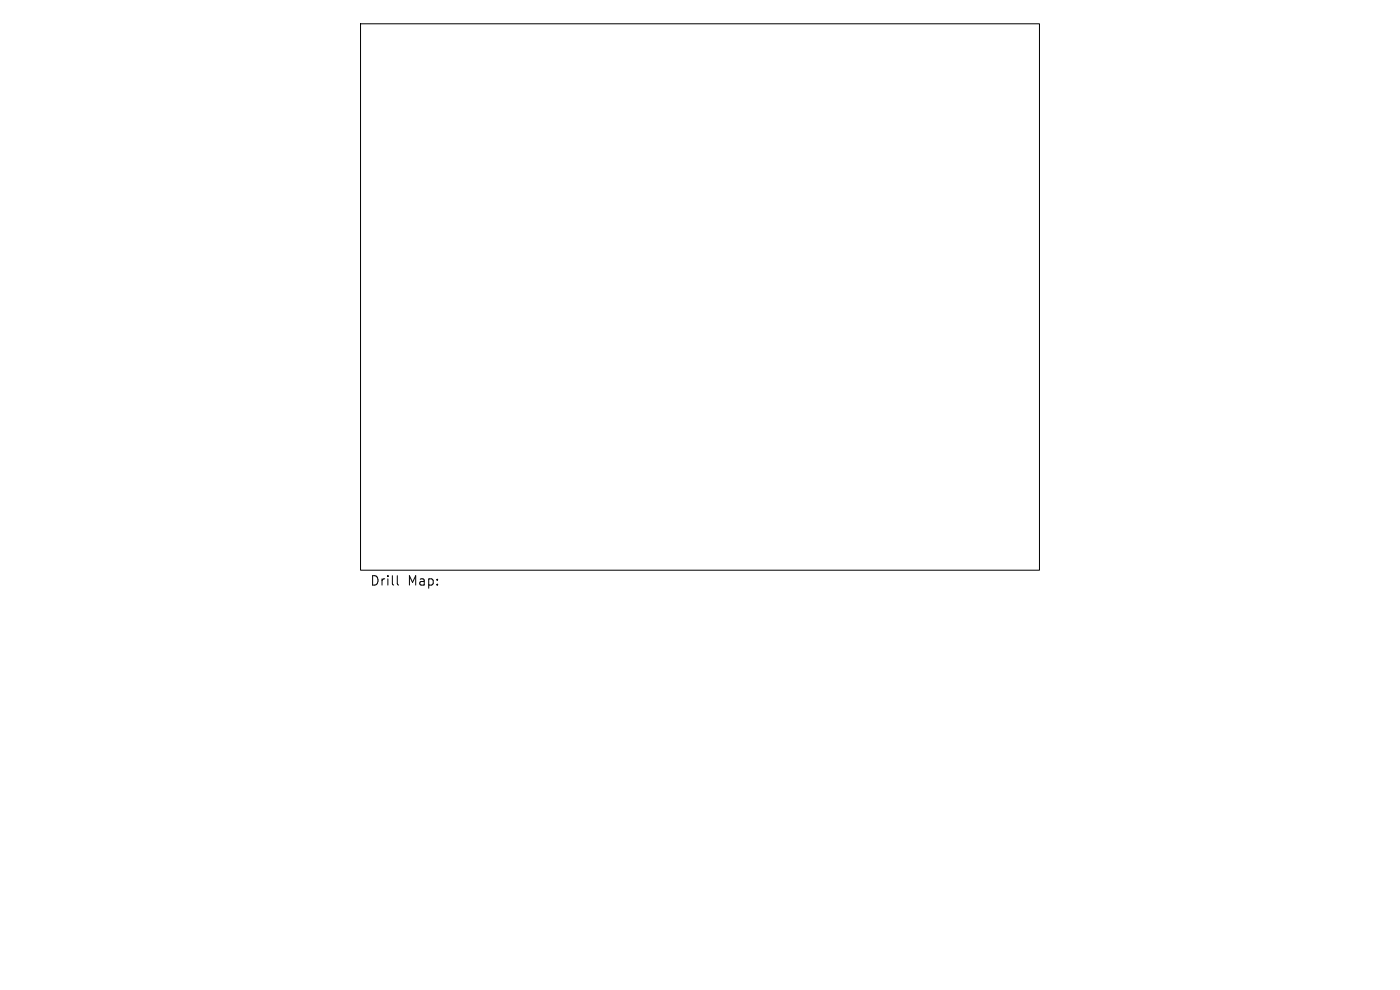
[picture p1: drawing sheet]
<svg xmlns="http://www.w3.org/2000/svg" width="297mm" height="210mm" viewBox="0 0 297 210" stroke-linecap="round" stroke-linejoin="round" font-family="sans-serif">
<defs><g id="words">
<g font-size="2.8">
<text x="78.4" y="124.5">Drill</text>
<text x="86.4" y="124.5">Map:</text>
</g>
</g></defs>
<path d="M76.5 5h144v116h-144zM84.3 122.1v1.7l.3 .3" fill="none" stroke="#000" stroke-width=".21"/>
<use href="#words"/>
</svg>
